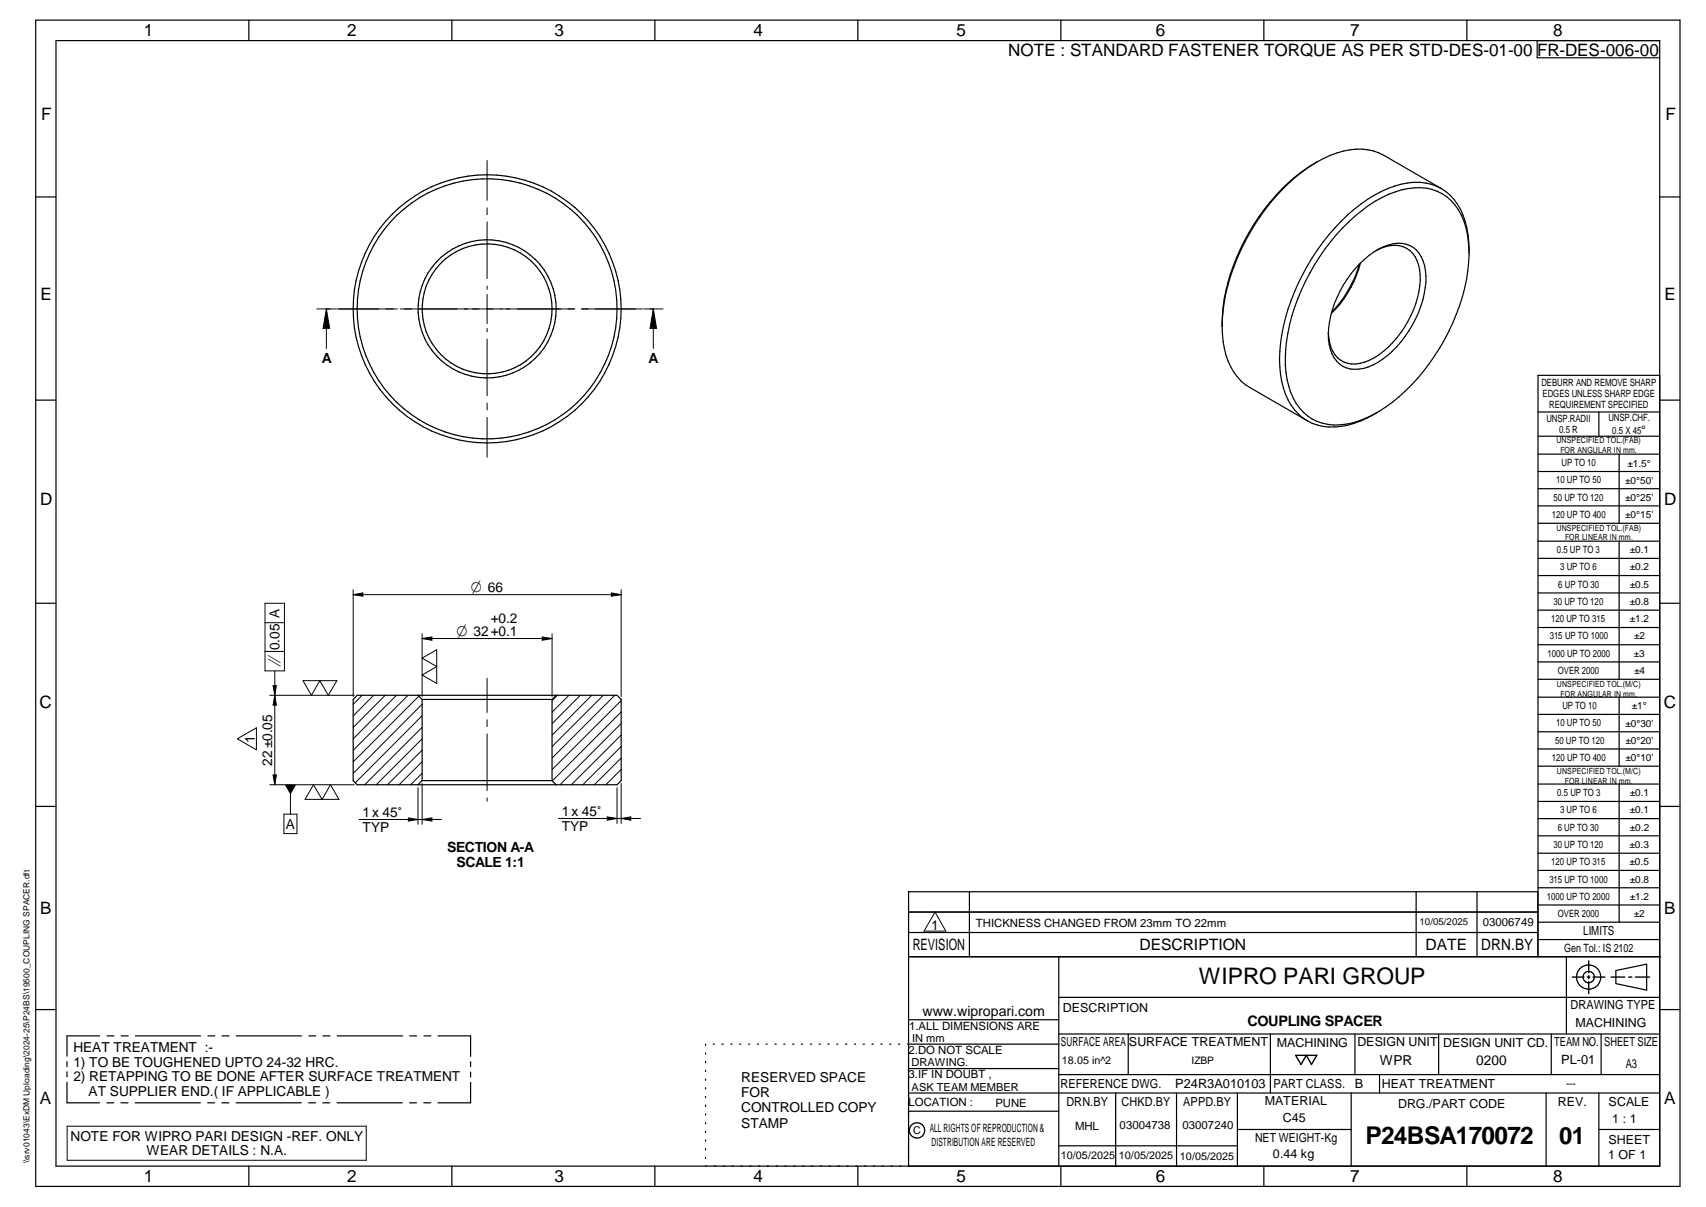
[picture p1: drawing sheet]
<svg xmlns="http://www.w3.org/2000/svg" width="420mm" height="297mm" viewBox="0 0 420 297" stroke-linecap="round" stroke-linejoin="round" font-family="sans-serif">
<defs><g id="words">
<text font-size="6" x="336.3" y="281.6">P24BSA170072</text>
<text font-size="5.9" x="384" y="281.6">01</text>
<text font-size="5.6" x="295.3" y="242.2">WIPRO PARI GROUP</text>
<g font-size="4.2">
<text x="35.4" y="9">1</text>
<text x="85.5" y="8.9">2</text>
<text x="136.6" y="9">3</text>
<text x="185.6" y="9">4</text>
<text x="235.6" y="9">5</text>
<text x="284.6" y="8.8">6</text>
<text x="332.6" y="9">7</text>
<text x="382.6" y="9">8</text>
<text x="248.3" y="13.8">NOTE : STANDARD FASTENER TORQUE AS PER STD-DES-01-00 FR-DES-006-00</text>
<text x="10.1" y="29.6">F</text>
<text x="410.2" y="29.6">F</text>
<text x="9.9" y="73.9">E</text>
<text x="409.9" y="73.9">E</text>
<text x="9.9" y="124.2">D</text>
<text x="409.9" y="124.2">D</text>
<text x="9.7" y="174.3">C</text>
<text x="409.7" y="174.3">C</text>
<text x="9.9" y="225">B</text>
<text x="409.8" y="225">B</text>
<text x="9.8" y="271.7">A</text>
<text x="409.8" y="271.7">A</text>
<text x="35.4" y="291">1</text>
<text x="85.5" y="290.9">2</text>
<text x="136.6" y="291">3</text>
<text x="185.6" y="291">4</text>
<text x="235.6" y="291">5</text>
<text x="284.6" y="290.8">6</text>
<text x="332.6" y="291">7</text>
<text x="382.6" y="291">8</text>
</g>
<g font-size="3.9">
<text x="224.8" y="233.8">REVISION</text>
<text x="280.7" y="233.8">DESCRIPTION</text>
<text x="351.1" y="233.8">DATE</text>
<text x="364.8" y="233.8">DRN.BY</text>
</g>
<g font-size="3.7">
<text x="116" y="145.8">O 66</text>
<text x="112.4" y="156.5">O 32+0.1</text>
<text x="68.9" y="164.2" transform="rotate(-90 68.9 164.2)">i</text>
</g>
<text font-size="3.6" x="307.2" y="252.6">COUPLING SPACER</text>
<text font-size="3.5" x="227.2" y="250">www.wipropari.com</text>
<g font-size="3.4">
<text x="79.2" y="89.4">A</text>
<text x="159.8" y="89.4">A</text>
<text x="120.9" y="153.4">+0.2</text>
<text x="68.9" y="160.1" transform="rotate(-90 68.9 160.1)">0.05 A</text>
<text x="62.8" y="182.8" transform="rotate(-90 62.8 182.8)">1</text>
<text x="67" y="188.5" transform="rotate(-90 67 188.5)">22±0.05</text>
<text x="70.4" y="204">A</text>
<text x="89.3" y="201.1">1x 45v</text>
<text x="138.4" y="200.8">1x 45v</text>
<text x="89.3" y="204.7">TYP</text>
<text x="110.1" y="209.7">SECTION A-A</text>
<text x="138.4" y="204.4">TYP</text>
<text x="112.4" y="213.3">SCALE 1:1</text>
<text x="229.3" y="228.8">1</text>
<text x="18.1" y="258.9">HEAT TREATMENT :-</text>
<text x="18.1" y="262.5">1) TO BE TOUGHENED UPTO 24-32 HRC.</text>
<text x="339.8" y="262.2">WPR</text>
<text x="363.6" y="262">0200</text>
<text x="18.1" y="266.1">2) RETAPPING TO BE DONE AFTER SURFACE TREATMENT</text>
<text x="21.8" y="269.7">AT SUPPLIER END.( IF APPLICABLE )</text>
<text x="182.6" y="266.2">RESERVED SPACE</text>
<text x="182.6" y="270">FOR</text>
<text x="182.6" y="273.7">CONTROLLED COPY</text>
<text x="17.4" y="280.8">NOTE FOR WIPRO PARI DESIGN -REF. ONLY</text>
<text x="182.6" y="277.5">STAMP</text>
<text x="36.1" y="284.4">WEAR DETAILS : N.A.</text>
</g>
<g font-size="3.1">
<text x="389.9" y="230.2">LIMITS</text>
<text x="261.8" y="249">DESCRIPTION</text>
<text x="386.8" y="248.4">DRAWING TYPE</text>
<text x="261.3" y="257.5">SURFACE AREA</text>
<text x="278" y="257.5">SURFACE TREATMENT</text>
<text x="314.5" y="257.6">MACHINING</text>
<text x="334.3" y="257.5">DESIGN UNIT</text>
<text x="355.4" y="257.6">DESIGN UNIT CD.</text>
<text x="382.8" y="257.3">TEAM NO.</text>
<text x="388" y="252.8">MACHINING</text>
<text x="395.1" y="257.4">SHEET SIZE</text>
<text x="384.5" y="261.9">PL-01</text>
<text x="400.4" y="262.8">A3</text>
<text x="261.2" y="267.8">REFERENCE DWG.</text>
<text x="289.4" y="267.8">P24R3A010103</text>
<text x="313.6" y="267.7">PART CLASS.</text>
<text x="333.7" y="267.7">B</text>
<text x="340.3" y="267.7">HEAT TREATMENT</text>
<text x="262.6" y="272.2">DRN.BY</text>
<text x="276.2" y="272.1">CHKD.BY</text>
<text x="291.4" y="272.2">APPD.BY</text>
<text x="311.5" y="272">MATERIAL</text>
<text x="344.3" y="272.6">DRG./PART CODE</text>
<text x="383.7" y="272.2">REV.</text>
<text x="396.2" y="272.3">SCALE</text>
<text x="309.1" y="280.9">NET WEIGHT-Kg</text>
<text x="316" y="276.1">C45</text>
<text x="396.1" y="281.4">SHEET</text>
<text x="397.1" y="276.4">1 : 1</text>
<text x="313.5" y="285.1">0.44 kg</text>
<text x="396.1" y="285.3">1 OF 1</text>
</g>
<text font-size="3" x="404.2" y="106.8">°</text>
<g font-size="2.8">
<text x="365.2" y="227.9">03006749</text>
<text x="240.4" y="228">THICKNESS CHANGED FROM 23mm TO 22mm</text>
<text x="385.2" y="234.4">Gen Tol.: IS 2102</text>
<text x="223.9" y="253.4">1.ALL DIMENSIONS ARE</text>
<text x="223.8" y="259.3">2.DO NOT SCALE</text>
<text x="223.8" y="265.4">3.IF IN DOUBT ,</text>
<text x="223.8" y="272.2">LOCATION :</text>
<text x="245.1" y="272.4">PUNE</text>
<text x="229" y="278.7">ALL RIGHTS OF REPRODUCTION &amp;</text>
<text x="264.8" y="278">MHL</text>
<text x="275.7" y="277.7">03004738</text>
<text x="291.2" y="277.9">03007240</text>
<text x="229.4" y="282.1">DISTRIBUTION ARE RESERVED</text>
</g>
<g font-size="2.7">
<text x="224.7" y="256.4">IN mm</text>
<text x="224.5" y="262.4">DRAWING.</text>
<text x="261.5" y="261.9">18.05 in^2</text>
<text x="224.5" y="268.4">ASK TEAM MEMBER</text>
<text x="224.9" y="279.2">C</text>
<text x="261.3" y="285.2">10/05/2025</text>
<text x="275.6" y="285.2">10/05/2025</text>
<text x="290.6" y="285.4">10/05/2025</text>
</g>
<g font-size="2.5">
<text x="379.6" y="95">DEBURR AND REMOVE SHARP</text>
<text x="379.9" y="97.7">EDGES UNLESS SHARP EDGE</text>
<text x="381.5" y="100.5">REQUIREMENT SPECIFIED</text>
<text x="380.9" y="103.8">UNSP.RADII</text>
<text x="384" y="106.6">0.5 R</text>
<text x="396.1" y="103.6">UNSP.CHF.</text>
<text x="397.1" y="106.8">0.5 X 45</text>
<text x="383.2" y="119">10 UP TO 50</text>
<text x="384.6" y="114.7">UP TO 10</text>
<text x="400.3" y="119">±0°50'</text>
<text x="400.8" y="114.8">±1.5°</text>
<text x="382.6" y="123.2">50 UP TO 120</text>
<text x="400.3" y="123.2">±0°25'</text>
<text x="382.2" y="127.4">120 UP TO 400</text>
<text x="400.3" y="127.4">±0°15'</text>
<text x="383.4" y="136.1">0.5 UP TO 3</text>
<text x="401.4" y="136.1">±0.1</text>
<text x="384.2" y="140.4">3 UP TO 6</text>
<text x="401.4" y="140.3">±0.2</text>
<text x="382.6" y="148.8">30 UP TO 120</text>
<text x="383.8" y="144.6">6 UP TO 30</text>
<text x="401.4" y="148.9">±0.8</text>
<text x="401.4" y="144.7">±0.5</text>
<text x="382" y="153.1">120 UP TO 315</text>
<text x="401.4" y="153.1">±1.2</text>
<text x="381.2" y="161.6">1000 UP TO 2000</text>
<text x="381.7" y="157.4">315 UP TO 1000</text>
<text x="402.4" y="161.6">±3</text>
<text x="402.5" y="157.4">±2</text>
<text x="383.7" y="165.9">OVER 2000</text>
<text x="402.5" y="165.9">±4</text>
<text x="383.2" y="178.8">10 UP TO 50</text>
<text x="384.8" y="174.5">UP TO 10</text>
<text x="400.3" y="178.8">±0°30'</text>
<text x="401.9" y="174.6">±1°</text>
<text x="383" y="183">50 UP TO 120</text>
<text x="400.3" y="183.1">±0°20'</text>
<text x="382.2" y="187.3">120 UP TO 400</text>
<text x="400.3" y="187.3">±0°10'</text>
<text x="383.5" y="195.9">0.5 UP TO 3</text>
<text x="401.4" y="196">±0.1</text>
<text x="384.2" y="200.1">3 UP TO 6</text>
<text x="401.4" y="200.2">±0.1</text>
<text x="382.6" y="208.7">30 UP TO 120</text>
<text x="383.7" y="204.4">6 UP TO 30</text>
<text x="401.4" y="208.7">±0.3</text>
<text x="401.4" y="204.4">±0.2</text>
<text x="382" y="213">120 UP TO 315</text>
<text x="401.4" y="212.9">±0.5</text>
<text x="381" y="221.4">1000 UP TO 2000</text>
<text x="381.6" y="217.2">315 UP TO 1000</text>
<text x="401.4" y="221.4">±1.2</text>
<text x="401.4" y="217.2">±0.8</text>
<text x="383.7" y="225.7">OVER 2000</text>
<text x="402.4" y="225.7">±2</text>
<text x="293.4" y="261.9">IZBP</text>
<text x="385.7" y="267.5">---</text>
</g>
<text font-size="2.4" x="349.6" y="227.7">10/05/2025</text>
<g font-size="2.1">
<text x="383.3" y="109.1">UNSPECIFIED TOL.(FAB)</text>
<text x="384.3" y="111.4">FOR ANGULAR IN mm.</text>
<text x="383.4" y="130.6">UNSPECIFIED TOL.(FAB)</text>
<text x="385.4" y="133">FOR LINEAR IN mm.</text>
<text x="383.4" y="169">UNSPECIFIED TOL.(M/C)</text>
<text x="384.3" y="171.4">FOR ANGULAR IN mm.</text>
<text x="383.4" y="190.5">UNSPECIFIED TOL.(M/C)</text>
<text x="385.4" y="192.8">FOR LINEAR IN mm.</text>
<text x="7.2" y="286.3" transform="rotate(-90 7.2 286.3)">\\srv01043\ExDM Uploading\2024-25\P24BS\19500_COUPLING SPACER.dft</text>
</g>
</g></defs>
<g fill="none" stroke="#000" stroke-width=".3">
<path d="M8.8 5h405v287h-405zM13.8 10h395v277h-395zM61.3 5v5M111.3 5v5M161.3 5v5M211.3 5v5M261.3 5v5M311.3 5v5M361.3 5v5M378.6 10v4.2h30.2M324.3 39.9a18.8 18.8 0 0 1 14-2.7l2.5 1 14.2 8.2M324.3 39.9a50.5 50.5 0 0 0-20.4 25.8 41 41 0 0 0-2.9 14.6"/>
<path d="M324.3 39.9a48.5 48.5 0 0 0-19.7 23.4 42.8 42.8 0 0 0-3.6 17M8.8 48.5h5M330.7 56a32.3 32.3 0 0 1 14.6-9.3 12.2 12.2 0 0 1 12 2.6 17 17 0 0 1 4.5 11.6 47.5 47.5 0 0 1-9.8 28.6 39.9 39.9 0 0 1-15.7 13.5 14.9 14.9 0 0 1-13.1 .1 13.8 13.8 0 0 1-6.2-9.7 38.2 38.2 0 0 1 3.5-22.1 53.9 53.9 0 0 1 10.2-15.3zM355 46.4a14.1 14.1 0 0 1 6.3 9.7l.4 3.5 .1 2.7M355 46.4a13.9 13.9 0 0 0-11.6-.6 38.4 38.4 0 0 0-17.6 13.8 51.2 51.2 0 0 0-10.7 28.8 18.9 18.9 0 0 0 4.7 13.5l2.2 1.6M408.8 48.5h5M334.8 65a28.5 28.5 0 0 1-6.9 11.8M334.9 64.9a15 15 0 0 1 9.3-5 6.3 6.3 0 0 1 6.6 5.5 21.8 21.8 0 0 1-2.9 14.5 22.7 22.7 0 0 1-11 10.4 6.6 6.6 0 0 1-8.4-2.3 13.6 13.6 0 0 1-.8-10.3 28.3 28.3 0 0 1 7.2-12.8zM335.1 64.7a26.7 26.7 0 0 1-7.2 12.5M338.8 61.7a7.3 7.3 0 0 1 8.4 0 9.6 9.6 0 0 1 2.5 8.6 24.7 24.7 0 0 1-12.4 18.3 6.6 6.6 0 0 1-8.5-1.3 8.9 8.9 0 0 1-1.7-5.4M8.8 98.5h5M301 80.3a18.6 18.6 0 0 0 4.6 13.5l2.2 1.6 14.2 8.1"/>
<path d="M408.8 92.4h-30v143.1M408.8 98.5h5M339.2 101.5a18.7 18.7 0 0 1-14.7 3.1l-2.5-1.1M378.8 101.4h30M378.8 107.4h30M378.8 111.8h30M378.8 116h30M393.8 101.4v6M398.8 111.8v17M378.8 120.3h30M378.8 124.5h30M378.8 128.8h30"/>
<path d="M378.8 133.2h30M378.8 137.4h30M398.8 133.2v34M8.8 148.5h5M378.8 141.6h30M378.8 145.9h30M378.8 150.2h30M378.8 154.4h30M378.8 158.7h30M408.8 148.5h5M88 171.1h64l1 1v20l-1 1h-64l-1-1v-20zM102.9 171.1l1.1 1"/>
<path d="M104 172.1h32M104 172.1v20M136 172.1v20M137 171.1l-1 1M378.8 162.9h30M378.8 167.2h30M378.8 171.6h30M378.8 175.8h30M398.8 171.6v17M8.8 198.5h5M104 192.1l-1.1 1M104 192.1h32"/>
<path d="M136 192.1l1 1M378.8 180.1h30M378.8 184.3h30M378.8 188.6h30M378.8 193h30M378.8 197.2h30M398.8 193v33.9M408.8 198.5h5M238.7 219.5v16M348.8 219.5v16M363.8 219.5v16M378.8 201.5h30"/>
<path d="M378.8 205.7h30M378.8 210h30M378.8 214.2h30M378.8 218.5h30M223.8 235.5h185.2M223.8 229.5h154.9M223.8 224.5h154.9M260.8 235.5v51.5M378.7 235.5v-16h-154.9v67.5M378.8 222.7h30M378.8 226.9h30M378.8 231.2h30"/>
<path d="M385.8 235.5v19M398 238.8l7.5-1.5v6.4l-7.5-1.6zM8.8 248.5h5M24.5 254.9h-8v5M26.4 254.9h1.7M29.8 254.9h1.8M33.3 254.9h16.1M51.2 254.9h1.7M54.7 254.9h1.7M58.2 254.9h16M76.1 254.9h1.7M79.5 254.9h1.8"/>
<path d="M83 254.9h16.1M100.9 254.9h1.7M104.4 254.9h1.7M107.9 254.9h8v5.1M173.8 257v.3M173.8 259.1v.3M175.6 257h.3M177.8 257h.3M180 257h.3M182.1 257h.3M184.4 257h.2M186.5 257h.3"/>
<path d="M188.7 257h.3M190.9 257h.3M193 257h.3M195.2 257h.3M197.4 257h.3M199.5 257h.3M201.7 257h.3M203.9 257h.3M206.1 257h.3M208.2 257h.4M210.4 257h.3M212.6 257h.3"/>
<path d="M214.7 257h.4M216.9 257h.3M219.1 257h.3M221.3 257h.3M223.8 251h37M260.8 257h-37.3M260.8 245.4h148M260.8 254.5h148M277.9 254.5v10M312.9 254.5v14.5M333.7 254.5v10M354.3 254.5v10"/>
<path d="M382 254.5v10M394.3 254.5v10M408.8 248.5h5M16.5 261.2v1.3M16.5 263.8v1.2M16.5 266.3v5.1h8M26.3 271.4h1.7M29.8 271.4h1.7M33.3 271.4h16M51.2 271.4h1.7M54.6 271.4h1.8M58.2 271.4h16"/>
<path d="M76 271.4h1.7M79.5 271.4h1.7M83 271.4h16.1M100.9 271.4h1.7M104.4 271.4h1.7M115.9 266.4v5h-8M115.9 261.3v1.2M115.9 263.8v1.2M173.8 261.2v.4M173.8 263.4v.3M173.8 265.6v.3M173.8 267.7v.3"/>
<path d="M173.8 269.8v.3M173.8 271.9v.4M173.8 274.1v.3M173.8 276.3v.3M173.8 278.4v.3M223.8 269h185M223.8 263h37M223.8 273.5h37M260.8 264.5h148M274.8 269v18M289.8 269v18M304.7 269v18"/>
<path d="M304.7 278h28.1M332.8 269v18M339.8 264.5v4.5M380.8 269v18M393.8 269v18M393.8 278h15M61.3 287v5M111.3 287v5M161.3 287v5M173.8 280.5v.3M173.8 282.7v.3M173.8 284.8v.3"/>
<path d="M211.3 287v5M260.8 282h43.9M261.3 287v5M311.3 287v5M361.3 287v5"/>
<circle cx="120" cy="76" r="32"/>
<circle cx="120" cy="76" r="16"/>
<circle cx="120" cy="76" r="33"/>
<circle cx="120" cy="76" r="17"/>
<circle cx="391.3" cy="240.5" r="2.99"/>
<circle cx="391.3" cy="240.5" r="1.41"/>
<circle cx="225.9" cy="278.2" r="1.89"/>
</g>
<g fill="none" stroke="#000" stroke-width=".25">
<path d="M120 39.5v9.8M120 51.1v1.7M120 54.6v14M78 76h4.8M80.4 76l.8 4.8h-1.6zM80.4 76v9.8M83 76h14.9M98.6 76h43M120 70.4v.8M120 72.4v7.2M143.1 76h15.1M158.5 76h4.8"/>
<path d="M160.9 76l.8 4.8h-1.6zM160.9 76v9.8M120 80.8v.9M120 83.4v14M120 99.2v1.7M120 102.7v9.8M65.3 153.2h4.8M65.3 148.5h4.8v16.6h-4.8zM87 145.1v26.3M87 146.3l2.4-.4v.8zM87 146.3h66M104 156v15.4"/>
<path d="M104 157.1h32M104 157.1l2.4-.3v.8zM133.6 156.8l2.4 .3-2.4 .5zM136 156v15.4M150.6 145.9l2.4 .4-2.4 .4zM153 145.1v26.3M65.3 160.3h4.8M66.5 171.1h20.7M67.3 168.7h.8l-.4 2.4zM67.7 171.1l.4 2.4h-.8zM67.7 165.1v28M74.6 167.5h8.4l-2.2 3.6-2-3.6-2.1 3.6z"/>
<path d="M89.2 171.1l-2.2 2.3M92 171.1l-5 5.1M94.9 171.1l-7.9 7.9M97.7 171.1l-10.7 10.7M100.5 171.1l-13.5 13.6M103.2 171.3l-16.2 16.2M104 162l3.6-2.1v8.3l-3.6-2.1 3.6-2.1zM104 173.3l-17 17M104 176.1l-16.5 16.6M104 179l-14.2 14.1M120 166.9v8.4M120 177.1v1.7"/>
<path d="M137.3 171.1l-1.3 1.3M140.1 171.1l-4.1 4.2M142.9 171.1l-6.9 7M145.7 171.1l-9.7 9.8M148.6 171.1l-12.6 12.6M151.4 171.1l-15.4 15.5M153 178.1l-15.1 15M153 175.2l-17 17M153 172.4l-17 17M58.5 181.8l4.7-2.7v5.4zM66.5 193.1h20.7M67.3 190.7h.8l-.4 2.4z"/>
<path d="M71.5 193.1v7.3M77.2 193.1l2.1 3.6 2.1-3.6 2.1 3.6h-8.4zM102.9 193.8v9.1M104 192.8v10.1M104 181.8l-11.3 11.3M104 184.6l-8.5 8.5M104 187.5l-5.7 5.6M104 190.3l-2.9 2.8M120 180.6v14M120 196.4v.8M152 193.8v8.8M153 192.8v9.8"/>
<path d="M153 180.9l-12.3 12.2M153 183.7l-9.5 9.4M153 186.6l-6.6 6.5M153 189.4l-3.8 3.7M69.9 200.4h3.2v4.7h-3.2zM88.5 201.7h20.2M100.6 201.3l2.3 .4-2.3 .4zM104 201.7l2.4-.4v.8zM137.5 201.4h20.3M149.6 201l2.4 .4-2.4 .4zM153 201.4l2.4-.4v.8zM230.3 224.5l2.6 4.7h-5.3z"/>
<path d="M16.5 277.2h73.7v8.3h-73.7z"/>
</g>
<path d="M391.3 236.5v2.9M319.1 259.7h5.2l-1.3 2.3-1.3-2.3-1.3 2.3zM387.3 240.5h2.8M390.9 240.5h.7M391.3 240.1v.7M391.3 241.6v2.9M392.3 240.5h3M396.8 240.5h3.4M401.1 240.5h.8M402.8 240.5h3.5" fill="none" stroke="#000" stroke-width=".34"/>
<g fill="#000">
<path d="M80.4 76l.8 4.8h-1.6zM160.9 76l.8 4.8h-1.6zM87 146.3l2.4-.4v.8zM104 157.1l2.4-.3v.8zM133.6 156.8l2.4 .3-2.4 .5zM150.6 145.9l2.4 .4-2.4 .4zM67.7 171.1l.4 2.4h-.8zM67.3 168.7h.8l-.4 2.4zM67.3 190.7h.8l-.4 2.4zM70.1 193.1h2.8l-1.4 2.4zM100.6 201.3l2.3 .4-2.3 .4zM104 201.7l2.4-.4v.8z"/>
<path d="M149.6 201l2.4 .4-2.4 .4zM153 201.4l2.4-.4v.8z"/>
</g>
<use href="#words"/>
</svg>
